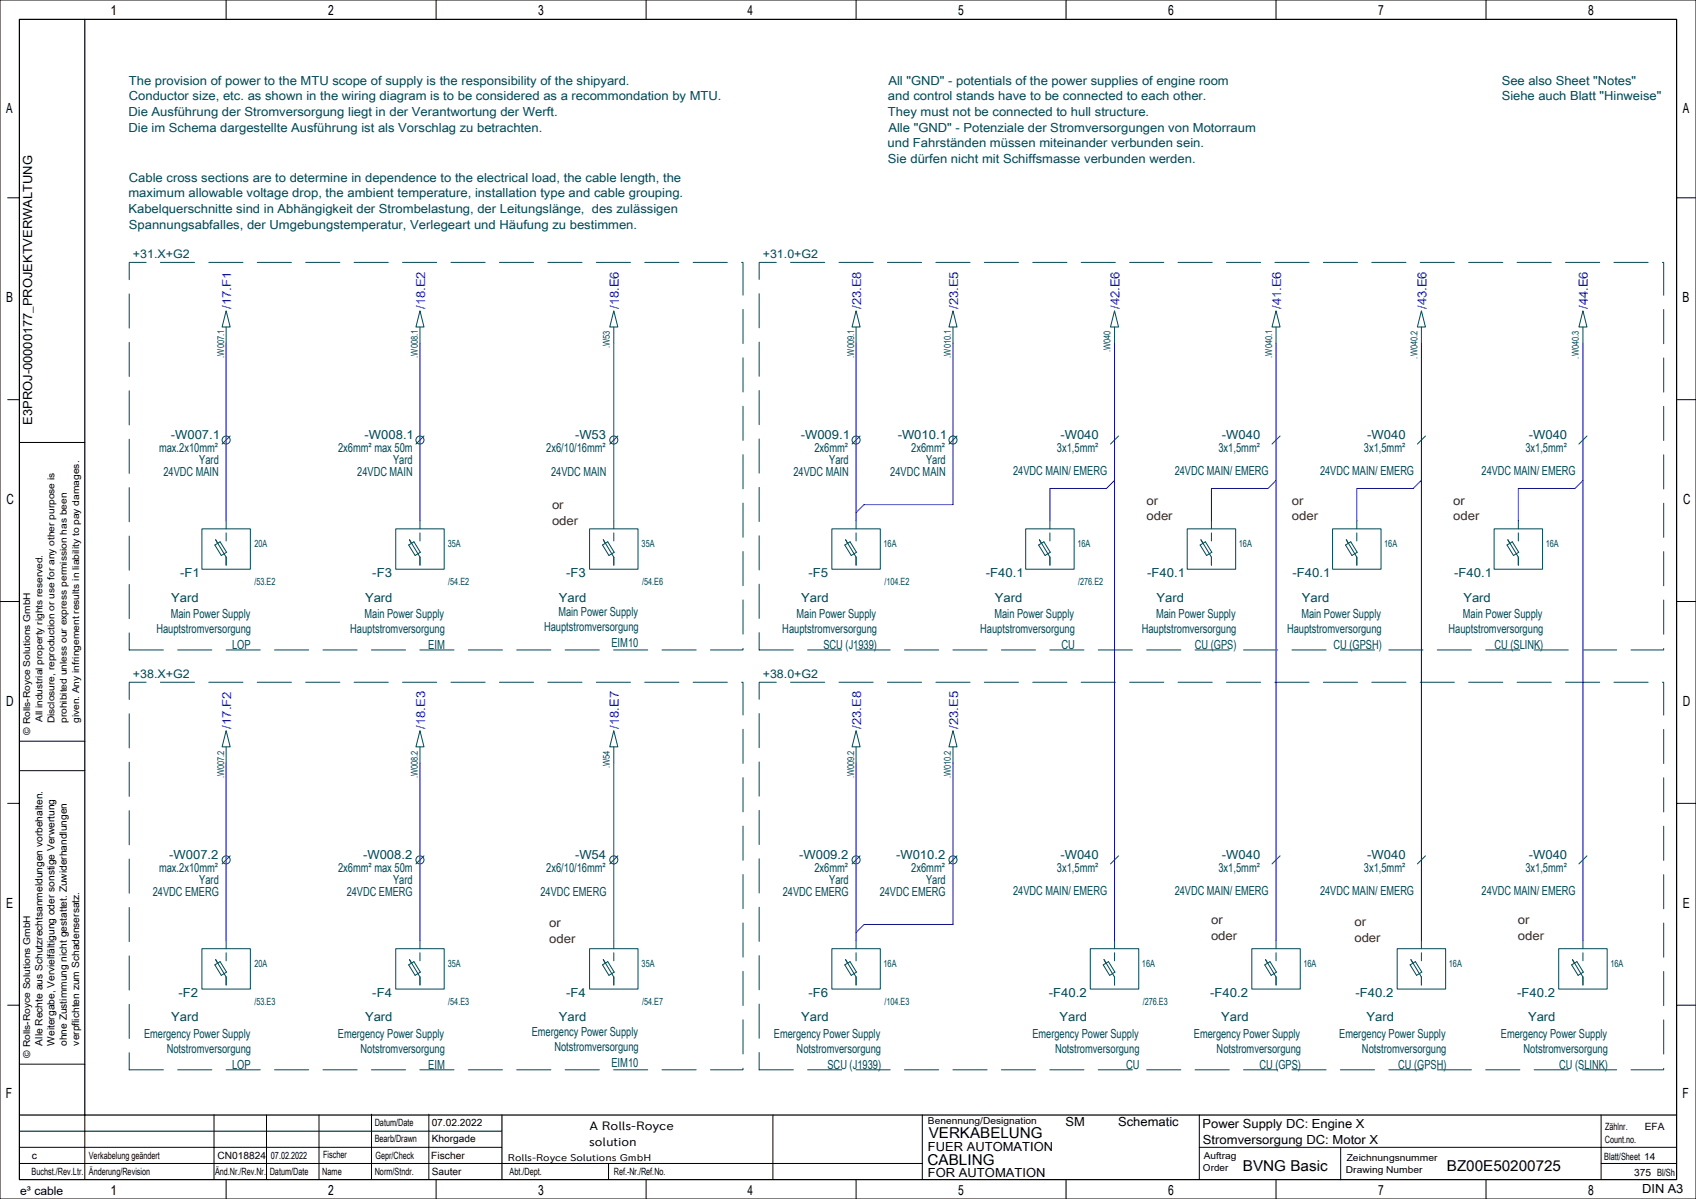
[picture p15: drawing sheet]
<svg xmlns="http://www.w3.org/2000/svg" width="420mm" height="297mm" viewBox="0 0 420 297" stroke-linecap="round" stroke-linejoin="round" font-family="sans-serif">
<defs><g id="words">
<g font-size="3.7">
<text x="230" y="282">VERKABELUNG</text>
<text x="229.7" y="288.5">CABLING</text>
<text x="307.8" y="290">BVNG Basic</text>
<text x="358.3" y="290">BZ00E50200725</text>
</g>
<g font-size="3.5">
<text x="27.3" y="3.8">1</text>
<text x="81.3" y="3.8">2</text>
<text x="133.3" y="3.8">3</text>
<text x="185.1" y="3.8">4</text>
<text x="237.3" y="3.8">5</text>
<text x="289.3" y="3.8">6</text>
<text x="341.3" y="3.8">7</text>
<text x="393.3" y="3.8">8</text>
<text x="1.5" y="28.1">A</text>
<text x="416.7" y="28.1">A</text>
<text x="1.5" y="74.9">B</text>
<text x="416.7" y="74.9">B</text>
<text x="1.6" y="124.9">C</text>
<text x="416.8" y="124.9">C</text>
<text x="1.5" y="174.9">D</text>
<text x="416.7" y="174.9">D</text>
<text x="1.5" y="224.9">E</text>
<text x="416.7" y="224.9">E</text>
<text x="1.5" y="271.9">F</text>
<text x="416.7" y="271.9">F</text>
<text x="27.3" y="296">1</text>
<text x="81.3" y="296">2</text>
<text x="133.3" y="296">3</text>
<text x="185.1" y="296">4</text>
<text x="237.3" y="296">5</text>
<text x="289.3" y="296">6</text>
<text x="341.3" y="296">7</text>
<text x="393.3" y="296">8</text>
</g>
<g font-size="3.1" fill="#004855">
<text x="31.9" y="21">The provision of power to the MTU scope of supply is the responsibility of the shipyard.</text>
<text x="220" y="21">All &quot;GND&quot; - potentials of the power supplies of engine room</text>
<text x="371.9" y="21">See also Sheet &quot;Notes&quot;</text>
<text x="31.8" y="28.7">Die Ausführung der Stromversorgung liegt in der Verantwortung der Werft.</text>
<text x="31.9" y="24.9">Conductor size, etc. as shown in the wiring diagram is to be considered as a recommondation by MTU.</text>
<text x="219.9" y="24.9">and control stands have to be connected to each other.</text>
<text x="219.9" y="28.7">They must not be connected to hull structure.</text>
<text x="371.9" y="24.9">Siehe auch Blatt &quot;Hinweise&quot;</text>
<text x="31.8" y="32.6">Die im Schema dargestellte Ausführung ist als Vorschlag zu betrachten.</text>
<text x="220" y="32.6">Alle &quot;GND&quot; - Potenziale der Stromversorgungen von Motorraum</text>
<text x="219.8" y="36.5">und Fahrständen müssen miteinander verbunden sein.</text>
<text x="219.9" y="40.4">Sie dürfen nicht mit Schiffsmasse verbunden werden.</text>
<text x="31.9" y="45">Cable cross sections are to determine in dependence to the electrical load, the cable length, the</text>
<text x="31.8" y="48.9">maximum allowable voltage drop, the ambient temperature, installation type and cable grouping.</text>
<text x="31.8" y="52.7">Kabelquerschnitte sind in Abhängigkeit der Strombelastung, der Leitungslänge, des zulässigen</text>
<text x="31.9" y="56.6">Spannungsabfalles, der Umgebungstemperatur, Verlegeart und Häufung zu bestimmen.</text>
<text x="39.4" y="112">max.2x10mm²</text>
<text x="42.3" y="108.8">-W007.1</text>
<text x="83.7" y="112">2x6mm² max 50m</text>
<text x="90.3" y="108.8">-W008.1</text>
<text x="135.3" y="112">2x6/10/16mm²</text>
<text x="142.4" y="108.8">-W53</text>
<text x="198.3" y="108.8">-W009.1</text>
<text x="201.7" y="112">2x6mm²</text>
<text x="222.3" y="108.8">-W010.1</text>
<text x="225.7" y="112">2x6mm²</text>
<text x="261.7" y="112">3x1,5mm²</text>
<text x="262.6" y="108.8">-W040</text>
<text x="301.7" y="112">3x1,5mm²</text>
<text x="302.6" y="108.8">-W040</text>
<text x="337.7" y="112">3x1,5mm²</text>
<text x="338.6" y="108.8">-W040</text>
<text x="377.7" y="112">3x1,5mm²</text>
<text x="378.6" y="108.8">-W040</text>
<text x="40.5" y="118">24VDC MAIN</text>
<text x="49.3" y="115">Yard</text>
<text x="88.5" y="118">24VDC MAIN</text>
<text x="97.3" y="115">Yard</text>
<text x="136.5" y="118">24VDC MAIN</text>
<text x="196.5" y="118">24VDC MAIN</text>
<text x="205.3" y="115">Yard</text>
<text x="220.5" y="118">24VDC MAIN</text>
<text x="229.3" y="115">Yard</text>
<text x="250.9" y="117.7">24VDC MAIN/ EMERG</text>
<text x="290.9" y="117.7">24VDC MAIN/ EMERG</text>
<text x="326.9" y="117.7">24VDC MAIN/ EMERG</text>
<text x="366.9" y="117.7">24VDC MAIN/ EMERG</text>
<text x="44.6" y="143">-F1</text>
<text x="92.2" y="143">-F3</text>
<text x="140.2" y="143">-F3</text>
<text x="200.2" y="143">-F5</text>
<text x="244.1" y="143">-F40.1</text>
<text x="284.1" y="143">-F40.1</text>
<text x="320.1" y="143">-F40.1</text>
<text x="360.1" y="143">-F40.1</text>
<text x="42.4" y="149">Yard</text>
<text x="90.4" y="149">Yard</text>
<text x="138.4" y="149">Yard</text>
<text x="198.4" y="149">Yard</text>
<text x="246.4" y="149">Yard</text>
<text x="286.4" y="149">Yard</text>
<text x="322.4" y="149">Yard</text>
<text x="362.4" y="149">Yard</text>
<text x="42.3" y="153">Main Power Supply</text>
<text x="90.3" y="153">Main Power Supply</text>
<text x="138.3" y="152.5">Main Power Supply</text>
<text x="197.3" y="153">Main Power Supply</text>
<text x="246.3" y="153">Main Power Supply</text>
<text x="286.3" y="153">Main Power Supply</text>
<text x="322.3" y="153">Main Power Supply</text>
<text x="362.3" y="153">Main Power Supply</text>
<text x="38.7" y="156.9">Hauptstromversorgung</text>
<text x="57.5" y="160.7">LOP</text>
<text x="86.7" y="156.9">Hauptstromversorgung</text>
<text x="106" y="160.7">EIM</text>
<text x="134.7" y="156.4">Hauptstromversorgung</text>
<text x="151.4" y="160.2">EIM10</text>
<text x="193.7" y="156.9">Hauptstromversorgung</text>
<text x="203.9" y="160.7">SCU (J1939)</text>
<text x="242.7" y="156.9">Hauptstromversorgung</text>
<text x="262.8" y="160.7">CU</text>
<text x="282.7" y="156.9">Hauptstromversorgung</text>
<text x="295.9" y="160.7">CU (GPS)</text>
<text x="318.7" y="156.9">Hauptstromversorgung</text>
<text x="330.3" y="160.7">CU (GPSH)</text>
<text x="358.7" y="156.9">Hauptstromversorgung</text>
<text x="370.1" y="160.7">CU (SLINK)</text>
<text x="41.9" y="212.8">-W007.2</text>
<text x="89.9" y="212.8">-W008.2</text>
<text x="142.4" y="212.8">-W54</text>
<text x="197.9" y="212.8">-W009.2</text>
<text x="221.9" y="212.8">-W010.2</text>
<text x="262.6" y="212.8">-W040</text>
<text x="302.6" y="212.8">-W040</text>
<text x="338.6" y="212.8">-W040</text>
<text x="378.6" y="212.8">-W040</text>
<text x="39.4" y="216">max.2x10mm²</text>
<text x="49.3" y="219">Yard</text>
<text x="83.7" y="216">2x6mm² max 50m</text>
<text x="97.3" y="219">Yard</text>
<text x="135.3" y="216">2x6/10/16mm²</text>
<text x="201.7" y="216">2x6mm²</text>
<text x="205.3" y="219">Yard</text>
<text x="225.7" y="216">2x6mm²</text>
<text x="229.3" y="219">Yard</text>
<text x="250.9" y="221.7">24VDC MAIN/ EMERG</text>
<text x="261.7" y="216">3x1,5mm²</text>
<text x="290.9" y="221.7">24VDC MAIN/ EMERG</text>
<text x="301.7" y="216">3x1,5mm²</text>
<text x="326.9" y="221.7">24VDC MAIN/ EMERG</text>
<text x="337.7" y="216">3x1,5mm²</text>
<text x="366.9" y="221.7">24VDC MAIN/ EMERG</text>
<text x="377.7" y="216">3x1,5mm²</text>
<text x="37.9" y="222">24VDC EMERG</text>
<text x="85.9" y="222">24VDC EMERG</text>
<text x="133.9" y="222">24VDC EMERG</text>
<text x="193.9" y="222">24VDC EMERG</text>
<text x="217.9" y="222">24VDC EMERG</text>
<text x="44.2" y="247">-F2</text>
<text x="92.2" y="247">-F4</text>
<text x="140.2" y="247">-F4</text>
<text x="200.2" y="247">-F6</text>
<text x="259.7" y="247">-F40.2</text>
<text x="299.7" y="247">-F40.2</text>
<text x="335.7" y="247">-F40.2</text>
<text x="375.7" y="247">-F40.2</text>
<text x="35.7" y="257">Emergency Power Supply</text>
<text x="42.4" y="253">Yard</text>
<text x="83.7" y="257">Emergency Power Supply</text>
<text x="90.4" y="253">Yard</text>
<text x="131.7" y="256.5">Emergency Power Supply</text>
<text x="138.4" y="253">Yard</text>
<text x="191.7" y="257">Emergency Power Supply</text>
<text x="198.4" y="253">Yard</text>
<text x="255.7" y="257">Emergency Power Supply</text>
<text x="262.4" y="253">Yard</text>
<text x="295.7" y="257">Emergency Power Supply</text>
<text x="302.4" y="253">Yard</text>
<text x="331.7" y="257">Emergency Power Supply</text>
<text x="338.4" y="253">Yard</text>
<text x="371.7" y="257">Emergency Power Supply</text>
<text x="378.4" y="253">Yard</text>
<text x="41.3" y="260.9">Notstromversorgung</text>
<text x="89.3" y="260.9">Notstromversorgung</text>
<text x="137.3" y="260.4">Notstromversorgung</text>
<text x="197.3" y="260.9">Notstromversorgung</text>
<text x="261.3" y="260.9">Notstromversorgung</text>
<text x="301.3" y="260.9">Notstromversorgung</text>
<text x="337.3" y="260.9">Notstromversorgung</text>
<text x="377.3" y="260.9">Notstromversorgung</text>
<text x="57.5" y="264.7">LOP</text>
<text x="106" y="264.7">EIM</text>
<text x="151.4" y="264.2">EIM10</text>
<text x="204.9" y="264.7">SCU (J1939)</text>
<text x="278.8" y="264.7">CU</text>
<text x="311.9" y="264.7">CU (GPS)</text>
<text x="346.3" y="264.7">CU (GPSH)</text>
<text x="386.1" y="264.7">CU (SLINK)</text>
</g>
<g font-size="3.1" fill="#00f">
<text x="57.2" y="76.5" transform="rotate(-90 57.2 76.5)">/17.F1</text>
<text x="105.2" y="76.5" transform="rotate(-90 105.2 76.5)">/18.E2</text>
<text x="153.2" y="76.5" transform="rotate(-90 153.2 76.5)">/18.E6</text>
<text x="213.2" y="76.5" transform="rotate(-90 213.2 76.5)">/23.E8</text>
<text x="237.3" y="76.5" transform="rotate(-90 237.3 76.5)">/23.E5</text>
<text x="277.3" y="76.5" transform="rotate(-90 277.3 76.5)">/42.E6</text>
<text x="317.2" y="76.5" transform="rotate(-90 317.2 76.5)">/41.E6</text>
<text x="353.3" y="76.5" transform="rotate(-90 353.3 76.5)">/43.E6</text>
<text x="393.2" y="76.5" transform="rotate(-90 393.2 76.5)">/44.E6</text>
<text x="57.2" y="180.5" transform="rotate(-90 57.2 180.5)">/17.F2</text>
<text x="105.2" y="180.5" transform="rotate(-90 105.2 180.5)">/18.E3</text>
<text x="153.2" y="180.5" transform="rotate(-90 153.2 180.5)">/18.E7</text>
<text x="213.2" y="180.5" transform="rotate(-90 213.2 180.5)">/23.E8</text>
<text x="237.3" y="180.5" transform="rotate(-90 237.3 180.5)">/23.E5</text>
</g>
<g font-size="3.1">
<text x="8" y="105.2" transform="rotate(-90 8 105.2)">E3PROJ-00000177_PROJEKTVERWALTUNG</text>
<text x="263.9" y="279">SM</text>
<text x="276.9" y="279">Schematic</text>
<text x="297.8" y="279.5">Power Supply DC: Engine X</text>
<text x="229.8" y="285">FUER AUTOMATION</text>
<text x="297.9" y="283.4">Stromversorgung DC: Motor X</text>
<text x="229.8" y="291.5">FOR AUTOMATION</text>
<text x="406.7" y="295.5">DIN A3</text>
</g>
<g font-size="3.1" fill="#6d2400">
<text x="283.9" y="125">or</text>
<text x="319.9" y="125">or</text>
<text x="359.9" y="125">or</text>
<text x="136.7" y="126.1">or</text>
<text x="136.7" y="130">oder</text>
<text x="283.9" y="128.9">oder</text>
<text x="319.9" y="128.9">oder</text>
<text x="359.9" y="128.9">oder</text>
<text x="136" y="229.7">or</text>
<text x="136" y="233.6">oder</text>
<text x="299.9" y="229">or</text>
<text x="299.9" y="232.9">oder</text>
<text x="335.4" y="229.4">or</text>
<text x="335.4" y="233.3">oder</text>
<text x="375.9" y="229">or</text>
<text x="375.9" y="232.9">oder</text>
</g>
<g font-size="3">
<text x="146" y="280">A Rolls-Royce</text>
<text x="145.9" y="284">solution</text>
</g>
<g font-size="2.9" fill="#004855">
<text x="32.9" y="64">+31.X+G2</text>
<text x="188.9" y="64">+31.0+G2</text>
<text x="32.9" y="168">+38.X+G2</text>
<text x="188.9" y="168">+38.0+G2</text>
</g>
<text font-size="2.9" x="5" y="296">e³ cable</text>
<g font-size="2.5" fill="#004855">
<text x="63" y="135.5">20A</text>
<text x="110.9" y="135.5">35A</text>
<text x="158.9" y="135.5">35A</text>
<text x="218.8" y="135.5">16A</text>
<text x="266.8" y="135.5">16A</text>
<text x="306.8" y="135.5">16A</text>
<text x="342.8" y="135.5">16A</text>
<text x="382.8" y="135.5">16A</text>
<text x="63" y="145">/53.E2</text>
<text x="111" y="145">/54.E2</text>
<text x="159" y="145">/54.E6</text>
<text x="219" y="145">/104.E2</text>
<text x="267" y="145">/276.E2</text>
<text x="63" y="239.5">20A</text>
<text x="110.9" y="239.5">35A</text>
<text x="158.9" y="239.5">35A</text>
<text x="218.8" y="239.5">16A</text>
<text x="282.8" y="239.5">16A</text>
<text x="322.8" y="239.5">16A</text>
<text x="358.8" y="239.5">16A</text>
<text x="398.8" y="239.5">16A</text>
<text x="63" y="249">/53.E3</text>
<text x="111" y="249">/54.E3</text>
<text x="159" y="249">/54.E7</text>
<text x="219" y="249">/104.E3</text>
<text x="283" y="249">/276.E3</text>
</g>
<g font-size="2.5">
<text x="10.5" y="259" transform="rotate(-90 10.5 259)">Alle Rechte aus Schutzrechtsanmeldungen vorbehalten.</text>
<text x="13.5" y="259" transform="rotate(-90 13.5 259)">Weitergabe, Vervielfältigung oder sonstige Verwertung</text>
<text x="16.6" y="259.1" transform="rotate(-90 16.6 259.1)">ohne Zustimmung nicht gestattet. Zuwiderhandlungen</text>
<text x="19.6" y="259" transform="rotate(-90 19.6 259)">verpflichten zum Schadensersatz.</text>
<text x="92.8" y="279">Datum/Date</text>
<text x="106.9" y="279">07.02.2022</text>
<text x="397.5" y="280">Zählnr.</text>
<text x="407.3" y="280">EFA</text>
<text x="7.9" y="287">c</text>
<text x="22" y="287">Verkabelung geändert</text>
<text x="53.9" y="287">CN018824</text>
<text x="67.1" y="287">07.02.2022</text>
<text x="80" y="286.8">Fischer</text>
<text x="92.8" y="283">Bearb/Drawn</text>
<text x="93" y="287">Gepr/Check</text>
<text x="106.8" y="287">Fischer</text>
<text x="106.9" y="283">Khorgade</text>
<text x="397.3" y="287.3">Blatt/Sheet 14</text>
<text x="397.4" y="283">Count.no.</text>
<text x="7.8" y="291">Buchst./Rev.Ltr.</text>
<text x="22" y="291">Änderung/Revision</text>
<text x="53.3" y="291">Änd.Nr./Rev.Nr.</text>
<text x="66.8" y="291">Datum/Date</text>
<text x="79.8" y="291">Name</text>
<text x="92.8" y="291">Norm/Stndr.</text>
<text x="106.9" y="291">Sauter</text>
<text x="126.2" y="291">Abt./Dept.</text>
<text x="152" y="291">Ref.-Nr./Ref.No.</text>
<text x="404.7" y="291.2">375 Bl/Sh</text>
</g>
<text font-size="2.4" x="125.8" y="287.5">Rolls-Royce Solutions GmbH</text>
<g font-size="2.3" fill="#004855">
<text x="55.5" y="88.6" transform="rotate(-90 55.5 88.6)">.W007.1</text>
<text x="103.5" y="88.6" transform="rotate(-90 103.5 88.6)">.W008.1</text>
<text x="151" y="86.3" transform="rotate(-90 151 86.3)">.W53</text>
<text x="211.5" y="88.6" transform="rotate(-90 211.5 88.6)">.W009.1</text>
<text x="235.5" y="88.6" transform="rotate(-90 235.5 88.6)">.W010.1</text>
<text x="275" y="87.3" transform="rotate(-90 275 87.3)">.W040</text>
<text x="315" y="88.6" transform="rotate(-90 315 88.6)">.W040.1</text>
<text x="351" y="88.8" transform="rotate(-90 351 88.8)">.W040.2</text>
<text x="391" y="88.8" transform="rotate(-90 391 88.8)">.W040.3</text>
<text x="151" y="190.3" transform="rotate(-90 151 190.3)">.W54</text>
<text x="55.5" y="192.8" transform="rotate(-90 55.5 192.8)">.W007.2</text>
<text x="103.5" y="192.8" transform="rotate(-90 103.5 192.8)">.W008.2</text>
<text x="211.5" y="192.8" transform="rotate(-90 211.5 192.8)">.W009.2</text>
<text x="235.5" y="192.8" transform="rotate(-90 235.5 192.8)">.W010.2</text>
</g>
<g font-size="2.3">
<text x="10.5" y="178.9" transform="rotate(-90 10.5 178.9)">All industrial property rights reserved.</text>
<text x="13.5" y="179.2" transform="rotate(-90 13.5 179.2)">Disclosure, reproduction or use for any other purpose is</text>
<text x="16.6" y="179.1" transform="rotate(-90 16.6 179.1)">prohibited unless our express permission has been</text>
<text x="19.6" y="179.1" transform="rotate(-90 19.6 179.1)">given. Any infringement results in liability to pay damages.</text>
<text x="7.5" y="182" transform="rotate(-90 7.5 182)">© Rolls-Royce Solutions GmbH</text>
<text x="7.5" y="262" transform="rotate(-90 7.5 262)">© Rolls-Royce Solutions GmbH</text>
<text x="229.8" y="278.5">Benennung/Designation</text>
<text x="298.1" y="287">Auftrag</text>
<text x="333.5" y="287.5">Zeichnungsnummer</text>
<text x="297.9" y="290">Order</text>
<text x="333.3" y="290.5">Drawing Number</text>
</g>
</g></defs>
<g fill="none" stroke="#000" stroke-width=".25">
<path d="M0 0h420v297h-420zM56 0v4.8M108 0v4.8M160 0v4.8M212 0v4.8M264 0v4.8M316 0v4.8M368 0v4.8M1.9 49h2.9M415.2 49h4.8M1.9 99h2.9M415.2 99h4.8"/>
<path d="M4.8 109.6h16.2M0 149h4.8M415.2 149h4.7M1.9 199h2.9M4.8 190.9h16.2M4.8 183.6h16.2M415.2 199h4.8M1.9 249h2.9M415.2 249h4.8M4.8 263.6h16.2M21 276.2v16M53 276.1v16"/>
<path d="M66 276.2v16M79 276.2v16M92 276v16M106.2 276v16M191.4 276.2v16M228.4 276.2v16M297 276.2v16M396.5 276.2v15.8M4.8 284.2h119.4M4.8 288.2h223.6M4.8 280.2h119.4M56 292.2v4.8"/>
<path d="M108 292.2v4.8M150.7 288.2v4M160 292.2v4.8M212 292.2v4.8M264 292.2v4.8M297 284.2h118.2M316 292.2v4.8M332 284.3v8M368 292.2v4.8M396.5 288.2h18.7"/>
</g>
<path d="M4.8 4.8h410.4v287.4h-410.4zM21 4.8v271.4M4.8 276.2h410.4M124.3 276.2v15.9" fill="none" stroke="#000" stroke-width=".3"/>
<path d="M32 65h152v96h-152zM188 65h224v96h-224zM32 169h152v96h-152zM188 169h224v96h-224z" fill="none" stroke="#004855" stroke-width=".25" stroke-dasharray="8.5 3.5"/>
<g fill="none" stroke="#004855" stroke-width=".25">
<path d="M56 77l1 4h-2zM104 77l1 4h-2zM152 77l1 4h-2zM212 77l1 4h-2zM236 77l1 4h-2zM276 77l1 4h-2zM316 77l1 4h-2zM352 77l1 4h-2zM392 77l1 4h-2zM56 81v4M104 81v4M152 81v4"/>
<path d="M212 81v4M236 81v4M276 81v4M316 81v4M352 81v4M392 81v4M57 108l-2 2M105 108l-2 2M153 108l-2 2M213 108l-2 2M237 108l-2 2M277 108l-2 2"/>
<path d="M317 108l-2 2M353 108l-2 2M393 108l-2 2M50 131h12v10h-12zM53.2 135l1.3-.8 1.6 2.6-1.3 .8zM53.9 134.6l-.5-.9 2.6 4.3v2M56 129v2M56 132v2M98 131h12v10h-12zM101.2 135l1.3-.8 1.6 2.6-1.3 .8zM101.9 134.6l-.5-.9 2.6 4.3v2M104 129v2"/>
<path d="M104 132v2M146 131h12v10h-12zM149.2 135l1.3-.8 1.6 2.6-1.3 .8zM149.9 134.6l-.5-.9 2.6 4.3v2M152 129v2M152 132v2M206 131h12v10h-12zM209.2 135l1.3-.8 1.6 2.6-1.3 .8zM209.9 134.6l-.5-.9 2.6 4.3v2M212 129v2M212 132v2M254 131h12v10h-12z"/>
<path d="M257.2 135l1.3-.8 1.6 2.6-1.3 .8zM257.9 134.6l-.5-.9 2.6 4.3v2M260 129v2M260 132v2M294 131h12v10h-12zM297.2 135l1.3-.8 1.6 2.6-1.3 .8zM297.9 134.6l-.5-.9 2.6 4.3v2M300 129v2M300 132v2M330 131h12v10h-12zM333.2 135l1.3-.8 1.6 2.6-1.3 .8zM333.9 134.6l-.5-.9 2.6 4.3v2"/>
<path d="M336 129v2M336 132v2M370 131h12v10h-12zM373.2 135l1.3-.8 1.6 2.6-1.3 .8zM373.9 134.6l-.5-.9 2.6 4.3v2M376 129v2M376 132v2M56 181l1 4h-2zM56 185v4M104 181l1 4h-2zM104 185v4M152 181l1 4h-2z"/>
<path d="M152 185v4M212 181l1 4h-2zM212 185v4M236 181l1 4h-2zM236 185v4M57 212l-2 2M105 212l-2 2M153 212l-2 2M213 212l-2 2M237 212l-2 2M277 212l-2 2M317 212l-2 2"/>
<path d="M353 212l-2 2M393 212l-2 2M50 235h12v10h-12zM53.2 239l1.3-.8 1.6 2.6-1.3 .8zM53.9 238.6l-.5-.9 2.6 4.3v2M56 233v2M56 236v2M98 235h12v10h-12zM101.2 239l1.3-.8 1.6 2.6-1.3 .8zM101.9 238.6l-.5-.9 2.6 4.3v2M104 233v2M104 236v2"/>
<path d="M146 235h12v10h-12zM149.2 239l1.3-.8 1.6 2.6-1.3 .8zM149.9 238.6l-.5-.9 2.6 4.3v2M152 233v2M152 236v2M206 235h12v10h-12zM209.2 239l1.3-.8 1.6 2.6-1.3 .8zM209.9 238.6l-.5-.9 2.6 4.3v2M212 233v2M212 236v2M270 235h12v10h-12zM273.2 239l1.3-.8 1.6 2.6-1.3 .8z"/>
<path d="M273.9 238.6l-.5-.9 2.6 4.3v2M276 233v2M276 236v2M310 235h12v10h-12zM313.2 239l1.3-.8 1.6 2.6-1.3 .8zM313.9 238.6l-.5-.9 2.6 4.3v2M316 233v2M316 236v2M346 235h12v10h-12zM349.2 239l1.3-.8 1.6 2.6-1.3 .8zM349.9 238.6l-.5-.9 2.6 4.3v2M352 233v2"/>
<path d="M352 236v2M386 235h12v10h-12zM389.2 239l1.3-.8 1.6 2.6-1.3 .8zM389.9 238.6l-.5-.9 2.6 4.3v2M392 233v2M392 236v2"/>
<circle cx="56" cy="109" r="1"/>
<circle cx="104" cy="109" r="1"/>
<circle cx="152" cy="109" r="1"/>
<circle cx="212" cy="109" r="1"/>
<circle cx="236" cy="109" r="1"/>
<circle cx="56" cy="213" r="1"/>
<circle cx="104" cy="213" r="1"/>
<circle cx="152" cy="213" r="1"/>
<circle cx="212" cy="213" r="1"/>
<circle cx="236" cy="213" r="1"/>
</g>
<g fill="none" stroke="#00f" stroke-width=".25">
<path d="M56 85v44M104 85v44M152 85v44M212 85v44M236 85v40h-22l-2 2M276 85v148M316 85v148M352 85v148M392 85v148M276 119l-2 2h-14v8M316 119l-2 2h-14v8M352 119l-2 2h-14v8"/>
<path d="M392 119l-2 2h-14v8M56 189v44M104 189v44M152 189v44M212 189v44M236 189v40h-22l-2 2"/>
</g>
<use href="#words"/>
</svg>
